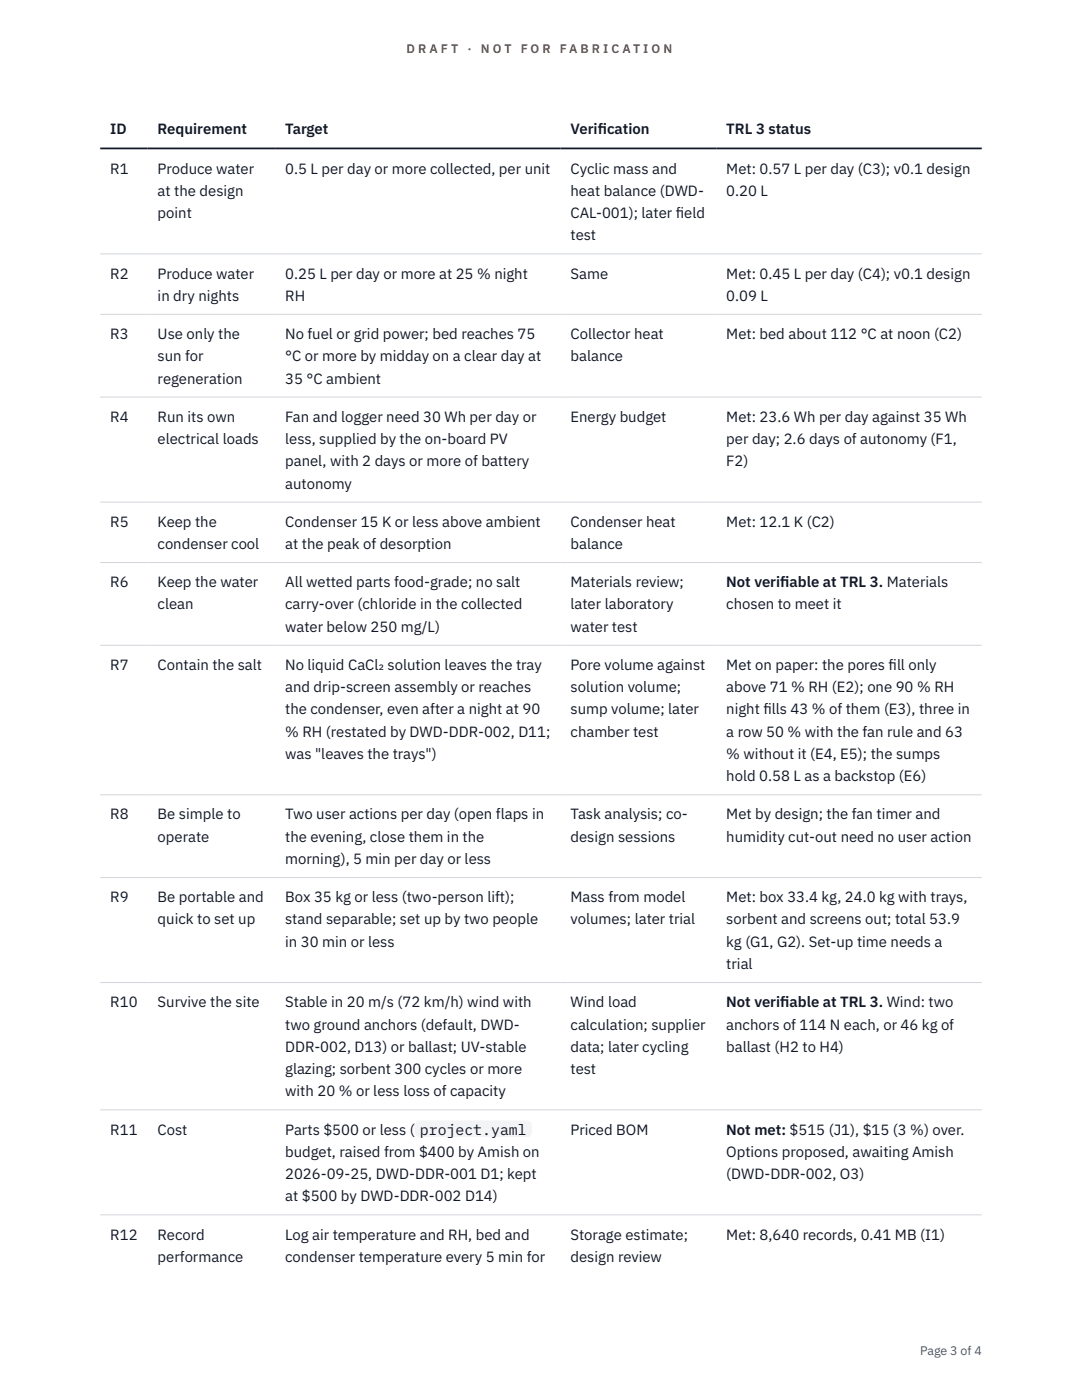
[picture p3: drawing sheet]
<svg xmlns="http://www.w3.org/2000/svg" width="216mm" height="279mm" viewBox="0 0 216 279" stroke-linecap="round" stroke-linejoin="round" font-family="sans-serif">
<defs><g id="words">
<g font-size="3" fill="#111827">
<text x="22" y="26.8">ID</text>
<text x="31.5" y="26.8">Requirement</text>
<text x="56.9" y="26.8">Target</text>
<text x="113.8" y="26.8">Verif</text>
<text x="119.3" y="26.8">ication</text>
<text x="144.9" y="26.8">TRL 3 status</text>
<text x="22" y="34.6">R1</text>
<text x="31.5" y="34.6">Produce water</text>
<text x="56.9" y="34.6">0.5 L per day or more collected, per unit</text>
<text x="113.8" y="34.6">Cyclic mass and</text>
<text x="144.9" y="34.6">Met: 0.57 L per day (C3); v0.1 design</text>
<text x="31.5" y="39.1">at the design</text>
<text x="113.8" y="39.1">heat balance (DWD-</text>
<text x="144.9" y="39.1">0.20 L</text>
<text x="31.5" y="43.5">point</text>
<text x="113.8" y="43.5">CAL-001); later f</text>
<text x="113.8" y="48">test</text>
<text x="134.9" y="43.5">ield</text>
<text x="22" y="55.6">R2</text>
<text x="31.5" y="55.6">Produce water</text>
<text x="56.9" y="55.6">0.25 L per day or more at 25 % night</text>
<text x="113.8" y="55.6">Same</text>
<text x="144.9" y="55.6">Met: 0.45 L per day (C4); v0.1 design</text>
<text x="31.5" y="60">in dry nights</text>
<text x="56.9" y="60">RH</text>
<text x="144.9" y="60">0.09 L</text>
<text x="22" y="67.7">R3</text>
<text x="31.5" y="67.7">Use only the</text>
<text x="56.9" y="67.7">No fuel or grid power; bed reaches 75</text>
<text x="113.8" y="67.7">Collector heat</text>
<text x="144.9" y="67.7">Met: bed about 112 °C at noon (C2)</text>
<text x="31.5" y="72.1">sun for</text>
<text x="31.5" y="76.5">regeneration</text>
<text x="56.9" y="72.1">°C or more by midday on a clear day at</text>
<text x="56.9" y="76.5">35 °C ambient</text>
<text x="113.8" y="72.1">balance</text>
<text x="22" y="84.2">R4</text>
<text x="31.5" y="84.2">Run its own</text>
<text x="31.5" y="88.6">electrical loads</text>
<text x="56.9" y="84.2">Fan and logger need 30 Wh per day or</text>
<text x="56.9" y="88.6">less, supplied by the on-board PV</text>
<text x="113.8" y="84.2">Energy budget</text>
<text x="144.9" y="84.2">Met: 23.6 Wh per day against 35 Wh</text>
<text x="144.9" y="88.6">per day; 2.6 days of autonomy (F1,</text>
<text x="56.9" y="93.1">panel, with 2 days or more of battery</text>
<text x="144.9" y="93.1">F2)</text>
<text x="56.9" y="97.5">autonomy</text>
<text x="22" y="105.1">R5</text>
<text x="31.5" y="105.1">Keep the</text>
<text x="56.9" y="105.1">Condenser 15 K or less above ambient</text>
<text x="113.8" y="105.1">Condenser heat</text>
<text x="144.9" y="105.1">Met: 12.1 K (C2)</text>
<text x="31.5" y="109.6">condenser cool</text>
<text x="56.9" y="109.6">at the peak of desorption</text>
<text x="113.8" y="109.6">balance</text>
<text x="22" y="117.2">R6</text>
<text x="31.5" y="117.2">Keep the water</text>
<text x="56.9" y="117.2">All wetted parts food-grade; no salt</text>
<text x="113.8" y="117.2">Materials review;</text>
<text x="144.9" y="117.2">Not verif</text>
<text x="155.7" y="117.2">iable at TRL 3. Materials</text>
<text x="31.5" y="121.6">clean</text>
<text x="56.9" y="121.6">carry-over (chloride in the collected</text>
<text x="113.8" y="121.6">later laboratory</text>
<text x="144.9" y="121.6">chosen to meet it</text>
<text x="56.9" y="126.1">water below 250 mg/L)</text>
<text x="113.8" y="126.1">water test</text>
<text x="22" y="133.7">R7</text>
<text x="31.5" y="133.7">Contain the salt</text>
<text x="56.9" y="133.7">No liquid CaCl₂ solution leaves the tray</text>
<text x="113.8" y="133.7">Pore volume against</text>
<text x="144.9" y="133.7">Met on paper: the pores f</text>
<text x="177.3" y="133.7">ill only</text>
<text x="56.9" y="138.1">and drip-screen assembly or reaches</text>
<text x="56.9" y="142.6">the condenser, even after a night at 90</text>
<text x="113.8" y="138.1">solution volume;</text>
<text x="113.8" y="142.6">sump volume; later</text>
<text x="144.9" y="138.1">above 71 % RH (E2); one 90 % RH</text>
<text x="144.9" y="142.6">night f</text>
<text x="152.3" y="142.6">ills 43 % of them (E3), three in</text>
<text x="56.9" y="147">% RH (restated by DWD-DDR-002, D11;</text>
<text x="113.8" y="147">chamber test</text>
<text x="144.9" y="147">a row 50 % with the fan rule and 63</text>
<text x="56.9" y="151.5">was &quot;leaves the trays&quot;)</text>
<text x="144.9" y="151.5">% without it (E4, E5); the sumps</text>
<text x="144.9" y="155.9">hold 0.58 L as a backstop (E6)</text>
<text x="22" y="163.5">R8</text>
<text x="31.5" y="163.5">Be simple to</text>
<text x="31.5" y="168">operate</text>
<text x="56.9" y="163.5">Two user actions per day (open flaps in</text>
<text x="56.9" y="168">the evening, close them in the</text>
<text x="113.8" y="163.5">Task analysis; co-</text>
<text x="113.8" y="168">design sessions</text>
<text x="144.9" y="163.5">Met by design; the fan timer and</text>
<text x="144.9" y="168">humidity cut-out need no user action</text>
<text x="56.9" y="172.4">morning), 5 min per day or less</text>
<text x="22" y="180.1">R9</text>
<text x="31.5" y="180.1">Be portable and</text>
<text x="31.5" y="184.5">quick to set up</text>
<text x="56.9" y="180.1">Box 35 kg or less (two-person lift);</text>
<text x="56.9" y="184.5">stand separable; set up by two people</text>
<text x="113.8" y="180.1">Mass from model</text>
<text x="113.8" y="184.5">volumes; later trial</text>
<text x="144.9" y="180.1">Met: box 33.4 kg, 24.0 kg with trays,</text>
<text x="144.9" y="184.5">sorbent and screens out; total 53.9</text>
<text x="56.9" y="188.9">in 30 min or less</text>
<text x="144.9" y="188.9">kg (G1, G2). Set-up time needs a</text>
<text x="144.9" y="193.4">trial</text>
<text x="22" y="201">R10</text>
<text x="31.5" y="201">Survive the site</text>
<text x="56.9" y="201">Stable in 20 m/s (72 km/h) wind with</text>
<text x="113.8" y="201">Wind load</text>
<text x="144.9" y="201">Not verif</text>
<text x="155.7" y="201">iable at TRL 3. Wind: two</text>
<text x="56.9" y="205.5">two ground anchors (default, DWD-</text>
<text x="56.9" y="209.9">DDR-002, D13) or ballast; UV-stable</text>
<text x="113.8" y="205.5">calculation; supplier</text>
<text x="113.8" y="209.9">data; later cycling</text>
<text x="144.9" y="205.5">anchors of 114 N each, or 46 kg of</text>
<text x="144.9" y="209.9">ballast (H2 to H4)</text>
<text x="56.9" y="214.3">glazing; sorbent 300 cycles or more</text>
<text x="113.8" y="214.3">test</text>
<text x="56.9" y="218.8">with 20 % or less loss of capacity</text>
<text x="22" y="226.4">R11</text>
<text x="31.5" y="226.4">Cost</text>
<text x="56.9" y="226.4">Parts $500 or less (</text>
<text x="83.8" y="226.4">project.yaml</text>
<text x="113.8" y="226.4">Priced BOM</text>
<text x="144.9" y="226.4">Not met: $515 (J1), $15 (3 %) over.</text>
<text x="56.9" y="230.9">budget, raised from $400 by Amish on</text>
<text x="144.9" y="230.9">Options proposed, awaiting Amish</text>
<text x="56.9" y="235.3">2026-09-25, DWD-DDR-001 D1; kept</text>
<text x="56.9" y="239.8">at $500 by DWD-DDR-002 D14)</text>
<text x="144.9" y="235.3">(DWD-DDR-002, O3)</text>
<text x="22" y="247.4">R12</text>
<text x="31.5" y="247.4">Record</text>
<text x="31.5" y="251.8">performance</text>
<text x="56.9" y="247.4">Log air temperature and RH, bed and</text>
<text x="56.9" y="251.8">condenser temperature every 5 min for</text>
<text x="113.8" y="247.4">Storage estimate;</text>
<text x="113.8" y="251.8">design review</text>
<text x="144.9" y="247.4">Met: 8,640 records, 0.41 MB (I1)</text>
</g>
<g font-size="2.5" fill="#b45309">
<text x="81.1" y="10.5">D R A F T</text>
<text x="93.3" y="10.5">·</text>
<text x="95.9" y="10.5">N O T</text>
<text x="103.9" y="10.5">F O R</text>
<text x="111.7" y="10.5">F A B R I C A T I O N</text>
</g>
<text font-size="2.5" fill="#4b5563" x="183.6" y="270.3">Page 3 of 4</text>
</g></defs>
<path d="M20 50.7h175.9M20 62.7h175.9M20 79.2h175.9M20 100.2h175.9M20 112.3h175.9M20 128.8h175.9M20 158.6h175.9M20 175.1h175.9M20 196.1h175.9M20 221.5h175.9M20 242.4h175.9" fill="none" stroke="#d1d5db" stroke-width=".2"/>
<path d="M20 29.6h175.9" fill="none" stroke="#111827" stroke-width=".35"/>
<path d="M82.8 223.6h23.3v3.4h-23.3z" fill="#f3f4f6"/>
<use href="#words"/>
</svg>
